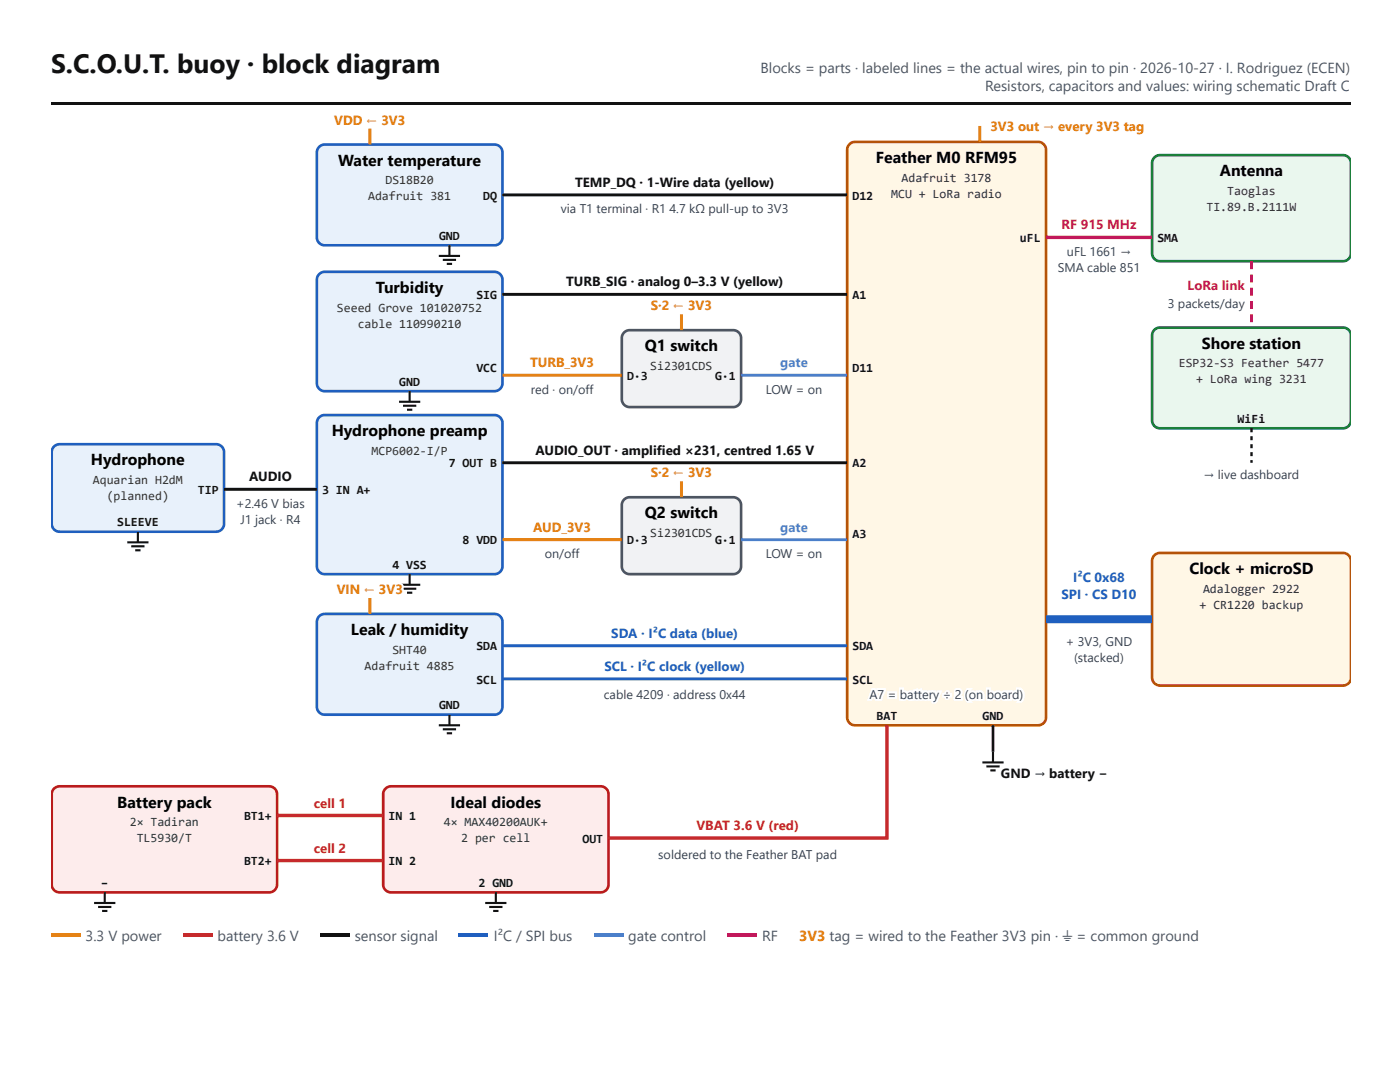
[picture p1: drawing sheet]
<svg xmlns="http://www.w3.org/2000/svg" width="279mm" height="216mm" viewBox="0 0 279 216" stroke-linecap="round" stroke-linejoin="round" font-family="sans-serif">
<defs><g id="words">
<text font-size="5.3" fill="#111" x="10.2" y="14.6">S.C.O.U.T. buoy · block diagram</text>
<g font-size="3.2">
<text x="67.5" y="33.1">Water temperature</text>
<text x="174.8" y="32.5">Feather M0 RFM95</text>
<text x="243.4" y="35.2">Antenna</text>
<text x="75" y="58.5">Turbidity</text>
<text x="128.7" y="70.1">Q1 switch</text>
<text x="239.9" y="69.6">Shore station</text>
<text x="66.2" y="87">Hydrophone preamp</text>
<text x="18.2" y="92.9">Hydrophone</text>
<text x="128.7" y="103.5">Q2 switch</text>
<text x="237.4" y="114.6">Clock + microSD</text>
<text x="70" y="126.7">Leak / humidity</text>
<text x="23.4" y="161.1">Battery pack</text>
<text x="89.9" y="161.1">Ideal diodes</text>
</g>
<g font-size="2.9" fill="#4b5563">
<text x="151.8" y="14.6">Blocks = parts · labeled lines = the actual wires, pin to pin · 2026-10-27 · I. Rodriguez (ECEN)</text>
<text x="196.6" y="18.3">Resistors, capacitors and values: wiring schematic Draft C</text>
<text x="17.1" y="187.9">3.3 V power</text>
<text x="43.4" y="187.9">battery 3.6 V</text>
<text x="70.8" y="187.9">sensor signal</text>
<text x="98.5" y="187.9">I²C / SPI bus</text>
<text x="125.4" y="187.9">gate control</text>
<text x="152.1" y="187.9">RF</text>
</g>
<text font-size="2.9" fill="#e67e00" x="159.5" y="187.9">3V3 tag = wired to the Feather 3V3 pin · ⏚ = common ground</text>
<g font-size="2.6" fill="#fff">
<text x="66.7" y="24.9">VDD←3V3</text>
<text x="197.6" y="26.2">3V3out→every3V3tag</text>
<text x="114.8" y="37.3">TEMP_DQ·1-Wire data (yel</text>
<text x="211.9" y="45.8">RF915MHz</text>
<text x="113" y="57.2">TURB_SIG·analog0–3.3V(ylow</text>
<text x="237" y="57.9">LoRalink</text>
<text x="129.9" y="61.9">S·2←3V3</text>
<text x="105.8" y="73.3">TURB_3V3</text>
<text x="155.7" y="73.3">gat</text>
<text x="106.8" y="90.8">AUDIO_OUT · amplified ×231, centred1.65V</text>
<text x="129.9" y="95.2">S·2←3V3</text>
<text x="49.7" y="96">AUDIO</text>
<text x="106.4" y="106.1">AUD_3V3</text>
<text x="155.7" y="106.1">gat</text>
<text x="67.2" y="118.5">VIN←3V3</text>
<text x="211.8" y="119.6">SPI·CSD10</text>
<text x="214.2" y="116.2">I²C0x8</text>
<text x="221.5" y="116.2">6</text>
<text x="122" y="127.3">SDA · I²C data (blue)</text>
<text x="120.6" y="133.9">SCL·I²Cclock(ylow</text>
<text x="199.8" y="155.3">GND→battery −</text>
<text x="62.7" y="161.1">cell1</text>
<text x="139" y="165.6">VBA</text>
<text x="62.7" y="170.1">cell2</text>
</g>
<g font-size="2.6" fill="#e67e00">
<text x="66.7" y="24.9">VDD ← 3V3</text>
<text x="197.6" y="26.2">3V3 out → every 3V3 tag</text>
<text x="129.9" y="61.9">S·2 ← 3V3</text>
<text x="129.9" y="95.2">S·2 ← 3V3</text>
<text x="67.2" y="118.5">VIN ← 3V3</text>
</g>
<g font-size="2.6" fill="#111">
<text x="114.8" y="37.3">TEMP_DQ · 1-Wiredata(ylow</text>
<text x="146.9" y="37.3">ellow))</text>
<text x="113" y="57.2">TURB_SIG · analog 0–3.3 V (yel</text>
<text x="148.7" y="57.2">ellow))</text>
<text x="106.8" y="90.8">AUDIO_OUT·amplified×231,centred 1.65 V</text>
<text x="51.5" y="96">UDIO</text>
<text x="199.8" y="155.3">GND → battery−</text>
</g>
<g font-size="2.6" fill="#c2185b">
<text x="211.9" y="45.8">RF 915 MHz</text>
<text x="237" y="57.9">LoRa link</text>
</g>
<g font-size="2.6" fill="#7c3aed">
<text x="155.7" y="73.3">gate</text>
<text x="155.7" y="106.1">gate</text>
</g>
<g font-size="2.6" fill="#1f5fbf">
<text x="211.8" y="119.6">SPI · CS D10</text>
<text x="214.2" y="116.2">I²C 0x68</text>
<text x="122" y="127.3">SDA·I²Cdata(blue)</text>
<text x="120.6" y="133.9">SCL · I²C clock (yel</text>
<text x="141.1" y="133.9">ellow))</text>
</g>
<g font-size="2.6" fill="#c62828">
<text x="62.7" y="161.1">cell 1</text>
<text x="139" y="165.6">VBAT3.6V(red)</text>
<text x="144.1" y="165.6">T 3.6 V (red)</text>
<text x="62.7" y="170.1">cell 2</text>
</g>
<g font-size="2.5" fill="#333">
<text x="73.5" y="40">Adafruit 381</text>
<text x="76.9" y="36.8">DS18B20</text>
<text x="177.9" y="39.4">MCU + LoRa radio</text>
<text x="179.9" y="36.2">Adafruit 3178</text>
<text x="244.9" y="38.9">Taoglas</text>
<text x="240.8" y="42.1">TI.89.B.2111W</text>
<text x="67.2" y="62.2">Seeed Grove 101020752</text>
<text x="71.4" y="65.4">cable 110990210</text>
<text x="129.8" y="73.8">Si2301CDS</text>
<text x="235.3" y="73.3">ESP32-S3 Feather 5477</text>
<text x="238.7" y="76.5">+ LoRa wing 3231</text>
<text x="74.2" y="90.8">MCP6002-I/P</text>
<text x="18.5" y="96.6">Aquarian H2dM</text>
<text x="21.3" y="99.7">(planned)</text>
<text x="129.8" y="107.2">Si2301CDS</text>
<text x="240.1" y="118.3">Adalogger 2922</text>
<text x="239.4" y="121.4">+ CR1220 backup</text>
<text x="78.3" y="130.4">SHT40</text>
<text x="72.8" y="133.6">Adafruit 4885</text>
<text x="25.9" y="164.8">2× Tadiran</text>
<text x="88.6" y="164.8">4× MAX40200AUK+</text>
<text x="27.3" y="168">TL5930/T</text>
<text x="92" y="168">2 per cell</text>
</g>
<g font-size="2.5" fill="#111">
<text x="96.5" y="39.8">DQ</text>
<text x="170.1" y="39.8">D12</text>
<text x="87.6" y="47.9">GND</text>
<text x="203.6" y="48.3">uFL</text>
<text x="231" y="48.3">SMA</text>
<text x="95.1" y="59.7">SIG</text>
<text x="170.1" y="59.7">A1</text>
<text x="79.7" y="77">GND</text>
<text x="95.1" y="74.2">VCC</text>
<text x="125.1" y="75.8">D·3</text>
<text x="142.7" y="75.8">G·1</text>
<text x="170.1" y="74.2">D11</text>
<text x="247" y="84.4">WiFi</text>
<text x="89.5" y="93.3">7 OUT B</text>
<text x="170.1" y="93.3">A2</text>
<text x="39.5" y="98.6">TIP</text>
<text x="64.3" y="98.6">3 IN A+</text>
<text x="23.4" y="105">SLEEVE</text>
<text x="170.1" y="107.3">A3</text>
<text x="78.3" y="113.5">4 VSS</text>
<text x="92.3" y="108.6">8 VDD</text>
<text x="125.1" y="108.6">D·3</text>
<text x="142.7" y="108.6">G·1</text>
<text x="95.1" y="129.8">SDA</text>
<text x="170.1" y="129.8">SDA</text>
<text x="95.1" y="136.4">SCL</text>
<text x="170.1" y="136.4">SCL</text>
<text x="87.6" y="141.6">GND</text>
<text x="174.9" y="143.7">BAT</text>
<text x="196.1" y="143.7">GND</text>
<text x="48.7" y="163.6">BT1+</text>
<text x="77.5" y="163.6">IN 1</text>
<text x="48.7" y="172.6">BT2+</text>
<text x="77.5" y="172.6">IN 2</text>
<text x="116.2" y="168.1">OUT</text>
<text x="20.2" y="177">−</text>
<text x="95.5" y="177">2 GND</text>
</g>
<g font-size="2.5" fill="#fff">
<text x="111.9" y="42.6">viaT1 terminal·R1</text>
<text x="133.7" y="42.6">4.7kΩpull-upto3V3</text>
<text x="212.9" y="51.1">uFL1661 →</text>
<text x="211.1" y="54.2">SMAcable851</text>
<text x="233" y="61.4">3packets/ay</text>
<text x="244.5" y="61.4">d</text>
<text x="105.9" y="78.6">red·on/f</text>
<text x="115.4" y="78.6">of</text>
<text x="152.8" y="78.6">LOW= on</text>
<text x="240.2" y="95.5">→livedashboard</text>
<text x="47.1" y="101.3">+2.46Vbias</text>
<text x="48" y="104.5">J1 jack·R4</text>
<text x="108.7" y="111.4">on/f</text>
<text x="112.6" y="111.4">of</text>
<text x="152.8" y="111.4">LOW= on</text>
<text x="212.7" y="128.9">+ 3V3,GND</text>
<text x="214.4" y="132">(stacked)</text>
<text x="120.5" y="139.4">cable4209·address0x4</text>
<text x="146.1" y="139.4">4</text>
<text x="173.5" y="139.4">A7= battery÷ 2(onboard)</text>
<text x="131.4" y="171.4">solderedtotheFeatherBA</text>
</g>
<g font-size="2.5" fill="#374151">
<text x="111.9" y="42.6">via T1 terminal · R1 4.7 kΩ pull-up to 3V3</text>
<text x="212.9" y="51.1">uFL 1661 →</text>
<text x="211.1" y="54.2">SMA cable 851</text>
<text x="233" y="61.4">3 packets/day</text>
<text x="105.9" y="78.6">red · on/off</text>
<text x="152.8" y="78.6">LOW = on</text>
<text x="240.2" y="95.5">→ live dashboard</text>
<text x="47.1" y="101.3">+2.46 V bias</text>
<text x="48" y="104.5">J1 jack · R4</text>
<text x="108.7" y="111.4">on/off</text>
<text x="152.8" y="111.4">LOW = on</text>
<text x="212.7" y="128.9">+ 3V3, GND</text>
<text x="120.5" y="139.4">cable 4209 · address 0x44</text>
<text x="173.5" y="139.4">A7 = battery ÷ 2 (on board)</text>
<text x="131.4" y="171.4">soldered to the Feather BATpad</text>
<text x="160.8" y="171.4">T pad</text>
</g>
</g></defs>
<path d="M10.3 20.4h259.3v.5h-259.3z" fill="#111"/>
<path d="M169.5 28.8l.5-.4 .7-.1h36.5a1.59 1.59 0 0 1 1.6 1.6v113.2a1.59 1.59 0 0 1-1.6 1.6h-36.5a1.59 1.59 0 0 1-1.6-1.6v-113.2l.1-.6z" fill="#fff7e6"/>
<path d="M169.5 28.8l.5-.4 .7-.1h36.5a1.59 1.59 0 0 1 1.6 1.6v113.2a1.59 1.59 0 0 1-1.6 1.6h-36.5a1.59 1.59 0 0 1-1.6-1.6v-113.2l.1-.6z" fill="none" stroke="#b45309" stroke-width=".53"/>
<path d="M195.5 25.1v3.2" fill="none" stroke="#e67e00" stroke-width=".58"/>
<path d="M63.7 29.3l.5-.3 .6-.2h33.9a1.59 1.59 0 0 1 1.6 1.6v17a1.59 1.59 0 0 1-1.6 1.5h-33.9a1.59 1.59 0 0 1-1.6-1.5v-17l.2-.6z" fill="#e8f1fb"/>
<path d="M63.7 29.3l.5-.3 .6-.2h33.9a1.59 1.59 0 0 1 1.6 1.6v17a1.59 1.59 0 0 1-1.6 1.5h-33.9a1.59 1.59 0 0 1-1.6-1.5v-17l.2-.6z" fill="none" stroke="#1f5fbf" stroke-width=".53"/>
<path d="M73.8 25.7v3.1" fill="none" stroke="#e67e00" stroke-width=".58"/>
<path d="M87.6 51.1h4.2M88.4 51.9h2.6M89.2 52.7h1M89.7 48.9v2.2" fill="none" stroke="#111" stroke-width=".42"/>
<path d="M100.3 38.9h68.8" fill="none" stroke="#111" stroke-width=".58"/>
<path d="M63.7 54.7l.5-.3 .6-.2h33.9a1.59 1.59 0 0 1 1.6 1.6v20.7a1.59 1.59 0 0 1-1.6 1.6h-33.9a1.59 1.59 0 0 1-1.6-1.6v-20.7l.2-.6z" fill="#e8f1fb"/>
<path d="M63.7 54.7l.5-.3 .6-.2h33.9a1.59 1.59 0 0 1 1.6 1.6v20.7a1.59 1.59 0 0 1-1.6 1.6h-33.9a1.59 1.59 0 0 1-1.6-1.6v-20.7l.2-.6z" fill="none" stroke="#1f5fbf" stroke-width=".53"/>
<path d="M81.8 78.1v2.1M79.6 80.2h4.3M80.4 81h2.7M81.2 81.8h1.1" fill="none" stroke="#111" stroke-width=".42"/>
<path d="M124.6 66.3l.5-.3 .6-.1h20.6a1.59 1.59 0 0 1 1.6 1.6v12.1a1.59 1.59 0 0 1-1.6 1.6h-20.6a1.59 1.59 0 0 1-1.6-1.6v-12.1l.1-.6z" fill="#f1f2f4"/>
<path d="M124.6 66.3l.5-.3 .6-.1h20.6a1.59 1.59 0 0 1 1.6 1.6v12.1a1.59 1.59 0 0 1-1.6 1.6h-20.6a1.59 1.59 0 0 1-1.6-1.6v-12.1l.1-.6z" fill="none" stroke="#4b5563" stroke-width=".53"/>
<path d="M100.3 74.9h23.8M136 62.7v3.2" fill="none" stroke="#e67e00" stroke-width=".58"/>
<path d="M100.3 58.7h68.8" fill="none" stroke="#111" stroke-width=".58"/>
<path d="M147.9 74.9h21.2" fill="none" stroke="#7c3aed" stroke-width=".58"/>
<path d="M10.8 89.1l.5-.3 .6-.2h31.2a1.59 1.59 0 0 1 1.6 1.6v14.3a1.59 1.59 0 0 1-1.6 1.6h-31.2a1.59 1.59 0 0 1-1.6-1.6v-14.3l.1-.6z" fill="#e8f1fb"/>
<path d="M10.8 89.1l.5-.3 .6-.2h31.2a1.59 1.59 0 0 1 1.6 1.6v14.3a1.59 1.59 0 0 1-1.6 1.6h-31.2a1.59 1.59 0 0 1-1.6-1.6v-14.3l.1-.6z" fill="none" stroke="#1f5fbf" stroke-width=".53"/>
<path d="M25.4 108.2h4.2M26.2 109h2.6M27 109.8h1M27.5 106.1v2.1" fill="none" stroke="#111" stroke-width=".42"/>
<path d="M63.7 83.3l.5-.4 .6-.1h33.9a1.59 1.59 0 0 1 1.6 1.6v28.6a1.59 1.59 0 0 1-1.6 1.6h-33.9a1.59 1.59 0 0 1-1.6-1.6v-28.6l.2-.6z" fill="#e8f1fb"/>
<path d="M63.7 83.3l.5-.4 .6-.1h33.9a1.59 1.59 0 0 1 1.6 1.6v28.6a1.59 1.59 0 0 1-1.6 1.6h-33.9a1.59 1.59 0 0 1-1.6-1.6v-28.6l.2-.6z" fill="none" stroke="#1f5fbf" stroke-width=".53"/>
<path d="M79.6 116.7h4.3M80.4 117.5h2.7M81.2 118.3h1.1M81.8 114.6v2.1" fill="none" stroke="#111" stroke-width=".42"/>
<path d="M124.6 99.7l.5-.4 .6-.1h20.6a1.59 1.59 0 0 1 1.6 1.6v12.2a1.59 1.59 0 0 1-1.6 1.6h-20.6a1.59 1.59 0 0 1-1.6-1.6v-12.2l.1-.6z" fill="#f1f2f4"/>
<path d="M124.6 99.7l.5-.4 .6-.1h20.6a1.59 1.59 0 0 1 1.6 1.6v12.2a1.59 1.59 0 0 1-1.6 1.6h-20.6a1.59 1.59 0 0 1-1.6-1.6v-12.2l.1-.6z" fill="none" stroke="#4b5563" stroke-width=".53"/>
<path d="M136 96v3.2M100.3 107.7h23.8" fill="none" stroke="#e67e00" stroke-width=".58"/>
<path d="M44.7 97.6h18.5M100.3 92.3h68.8" fill="none" stroke="#111" stroke-width=".58"/>
<path d="M147.9 107.7h21.2" fill="none" stroke="#7c3aed" stroke-width=".58"/>
<path d="M63.7 123l.5-.4 .6-.1h33.9a1.59 1.59 0 0 1 1.6 1.6v16.9a1.59 1.59 0 0 1-1.6 1.6h-33.9a1.59 1.59 0 0 1-1.6-1.6v-16.9l.2-.6z" fill="#e8f1fb"/>
<path d="M63.7 123l.5-.4 .6-.1h33.9a1.59 1.59 0 0 1 1.6 1.6v16.9a1.59 1.59 0 0 1-1.6 1.6h-33.9a1.59 1.59 0 0 1-1.6-1.6v-16.9l.2-.6z" fill="none" stroke="#1f5fbf" stroke-width=".53"/>
<path d="M73.8 119.3v3.2" fill="none" stroke="#e67e00" stroke-width=".58"/>
<path d="M87.6 144.7h4.2M88.4 145.5h2.6M89.2 146.3h1M89.7 142.6v2.1" fill="none" stroke="#111" stroke-width=".42"/>
<path d="M100.3 128.9h68.8M100.3 135.5h68.8" fill="none" stroke="#1f5fbf" stroke-width=".58"/>
<path d="M230.4 31.4l.5-.3 .6-.1h36.5a1.59 1.59 0 0 1 1.6 1.5v18a1.59 1.59 0 0 1-1.6 1.6h-36.5a1.59 1.59 0 0 1-1.6-1.6v-18l.1-.6z" fill="#eaf7ee"/>
<path d="M230.4 31.4l.5-.3 .6-.1h36.5a1.59 1.59 0 0 1 1.6 1.5v18a1.59 1.59 0 0 1-1.6 1.6h-36.5a1.59 1.59 0 0 1-1.6-1.6v-18l.1-.6z" fill="none" stroke="#1b7f3a" stroke-width=".53"/>
<path d="M208.8 47.4h21.1" fill="none" stroke="#c2185b" stroke-width=".69" stroke-linecap="butt"/>
<path d="M249.5 52.1h.6v1.6h-.6zM249.5 54.8h.6v1.6h-.6zM249.5 57.4h.6v1.6h-.6zM249.5 60.1h.6v1.5h-.6zM249.5 62.7h.6v1.6h-.6z" fill="#c2185b"/>
<path d="M230.4 65.8l.5-.3 .6-.1h36.5a1.59 1.59 0 0 1 1.6 1.5v17a1.59 1.59 0 0 1-1.6 1.6h-36.5a1.59 1.59 0 0 1-1.6-1.6v-17l.1-.6z" fill="#eaf7ee"/>
<path d="M230.4 65.8l.5-.3 .6-.1h36.5a1.59 1.59 0 0 1 1.6 1.5v17a1.59 1.59 0 0 1-1.6 1.6h-36.5a1.59 1.59 0 0 1-1.6-1.6v-17l.1-.6z" fill="none" stroke="#1b7f3a" stroke-width=".53"/>
<path d="M249.5 85.5h.5v.8h-.5zM249.5 87h.5v.8h-.5zM249.5 88.6h.5v.8h-.5zM249.5 90.2h.5v.8h-.5zM249.5 91.8h.5v.5h-.5z" fill="#111"/>
<path d="M230.4 110.8l.5-.3 .6-.2h36.5a1.59 1.59 0 0 1 1.6 1.6v23.3a1.59 1.59 0 0 1-1.6 1.6h-36.5a1.59 1.59 0 0 1-1.6-1.6v-23.3l.1-.6z" fill="#fff7e6"/>
<path d="M230.4 110.8l.5-.3 .6-.2h36.5a1.59 1.59 0 0 1 1.6 1.6v23.3a1.59 1.59 0 0 1-1.6 1.6h-36.5a1.59 1.59 0 0 1-1.6-1.6v-23.3l.1-.6z" fill="none" stroke="#b45309" stroke-width=".53"/>
<path d="M208.8 123.6h21.1" fill="none" stroke="#1f5fbf" stroke-width="1.6" stroke-linecap="butt"/>
<path d="M10.8 157.4l.5-.4 .6-.1h41.8a1.59 1.59 0 0 1 1.6 1.6v18a1.59 1.59 0 0 1-1.6 1.6h-41.8a1.59 1.59 0 0 1-1.6-1.6v-18l.1-.6z" fill="#fdecec"/>
<path d="M10.8 157.4l.5-.4 .6-.1h41.8a1.59 1.59 0 0 1 1.6 1.6v18a1.59 1.59 0 0 1-1.6 1.6h-41.8a1.59 1.59 0 0 1-1.6-1.6v-18l.1-.6z" fill="none" stroke="#b91c1c" stroke-width=".53"/>
<path d="M20.9 178.1v2.1M18.8 180.2h4.2M19.6 181h2.6M20.4 181.8h1" fill="none" stroke="#111" stroke-width=".42"/>
<path d="M76.9 157.4l.5-.4 .7-.1h41.8a1.59 1.59 0 0 1 1.5 1.6v18a1.59 1.59 0 0 1-1.5 1.6h-41.8a1.59 1.59 0 0 1-1.6-1.6v-18l.1-.6z" fill="#fdecec"/>
<path d="M76.9 157.4l.5-.4 .7-.1h41.8a1.59 1.59 0 0 1 1.5 1.6v18a1.59 1.59 0 0 1-1.5 1.6h-41.8a1.59 1.59 0 0 1-1.6-1.6v-18l.1-.6z" fill="none" stroke="#b91c1c" stroke-width=".53"/>
<path d="M196.1 152.1h4.2M196.8 152.9h2.7M197.6 153.7h1.1M198.2 150v2.1M99 178.1v2.1M96.8 180.2h4.3M97.6 181h2.7M98.4 181.8h1.1" fill="none" stroke="#111" stroke-width=".42"/>
<path d="M177 144.7v22.5h-55.6M55.3 162.7h21.2M55.3 171.7h21.2" fill="none" stroke="#c62828" stroke-width=".69" stroke-linecap="butt"/>
<path d="M198.2 144.7v5.3" fill="none" stroke="#111" stroke-width=".53"/>
<path d="M10.3 186.3h5.8v.8h-5.8z" fill="#e67e00"/>
<path d="M36.5 186.3h5.8v.8h-5.8z" fill="#c62828"/>
<path d="M64 186.3h5.8v.8h-5.8z" fill="#111"/>
<path d="M91.5 186.3h5.9v.8h-5.9z" fill="#1f5fbf"/>
<path d="M118.5 186.3h5.9v.8h-5.9z" fill="#7c3aed"/>
<path d="M145.3 186.3h5.8v.8h-5.8z" fill="#c2185b"/>
<use href="#words"/>
</svg>
